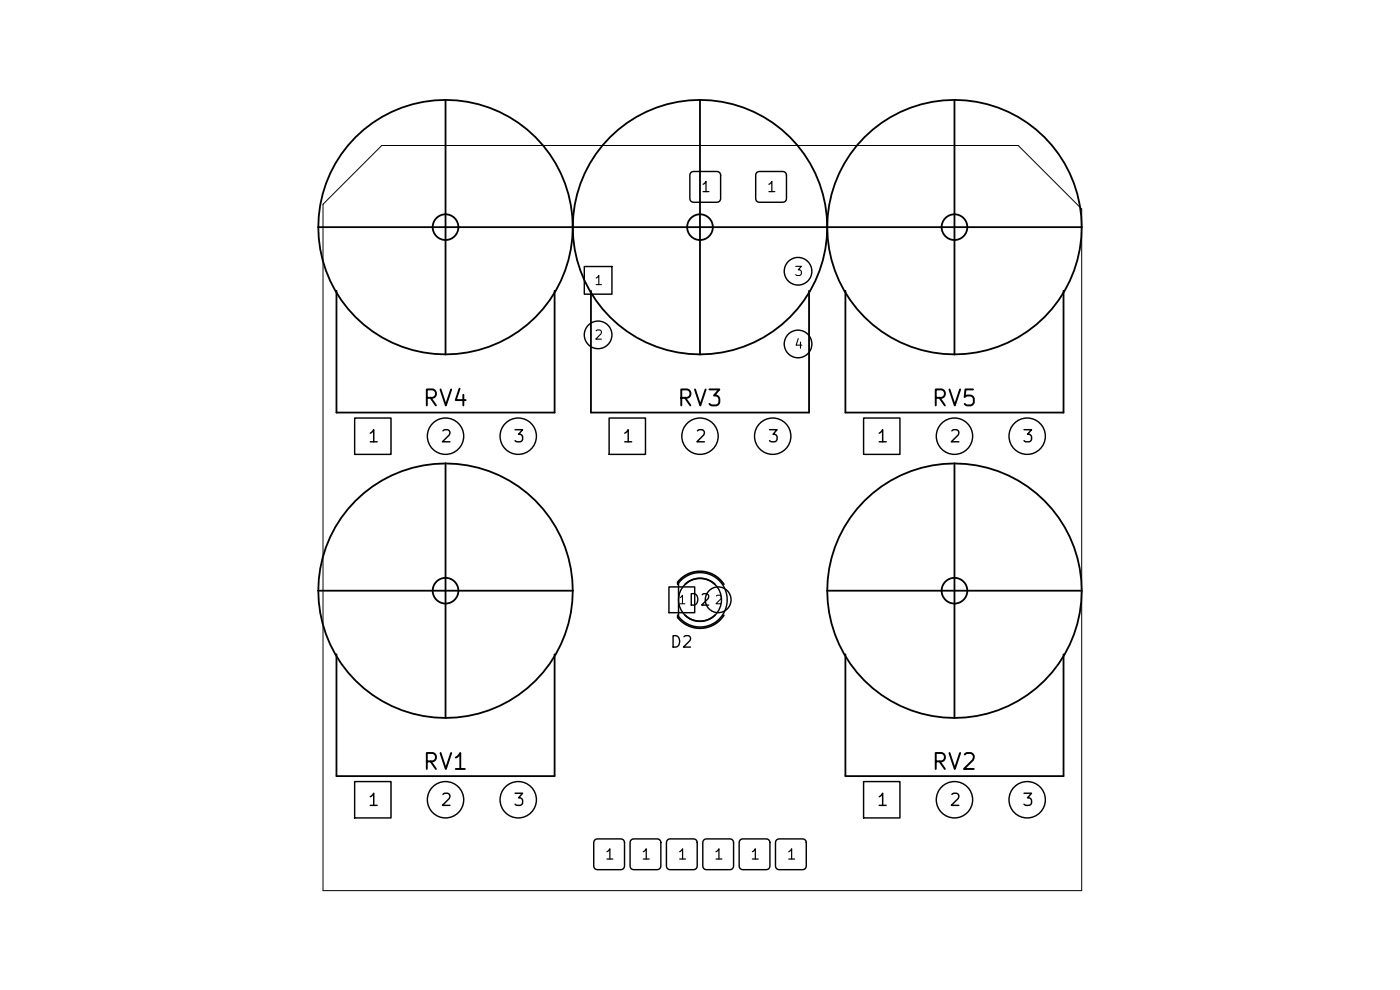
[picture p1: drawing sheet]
<svg xmlns="http://www.w3.org/2000/svg" width="297mm" height="210mm" viewBox="0 0 297 210" stroke-linecap="round" stroke-linejoin="round" font-family="sans-serif">
<defs><g id="words">
<g font-size="3.4">
<text x="89.4" y="87">RV4</text>
<text x="143.4" y="87">RV3</text>
<text x="197.4" y="87">RV5</text>
<text x="89.4" y="164.1">RV1</text>
<text x="197.4" y="164.1">RV2</text>
</g>
<g font-size="2.6">
<text x="77.8" y="94.5">1</text>
<text x="93.2" y="94.5">2</text>
<text x="108.7" y="94.5">3</text>
<text x="131.8" y="94.5">1</text>
<text x="147.2" y="94.5">2</text>
<text x="162.6" y="94.5">3</text>
<text x="185.8" y="94.5">1</text>
<text x="201.2" y="94.5">2</text>
<text x="216.6" y="94.5">3</text>
<text x="77.8" y="171.6">1</text>
<text x="93.2" y="171.6">2</text>
<text x="108.7" y="171.6">3</text>
<text x="185.8" y="171.6">1</text>
<text x="201.2" y="171.6">2</text>
<text x="216.6" y="171.6">3</text>
</g>
<g font-size="2.4">
<text x="145.8" y="129.1">D2</text>
<text x="142" y="138">D2</text>
</g>
<g font-size="2.2">
<text x="148.5" y="41.3">1</text>
<text x="162.5" y="41.3">1</text>
<text x="128.1" y="182.9">1</text>
<text x="135.8" y="182.9">1</text>
<text x="143.6" y="182.9">1</text>
<text x="151.3" y="182.9">1</text>
<text x="159" y="182.9">1</text>
<text x="166.7" y="182.9">1</text>
</g>
<g font-size="2">
<text x="168.3" y="59">3</text>
<text x="125.9" y="61">1</text>
<text x="125.9" y="72.5">2</text>
<text x="168.3" y="74.5">4</text>
</g>
<g font-size="1.8">
<text x="143.7" y="128.6">1</text>
<text x="151.4" y="128.6">2</text>
</g>
</g></defs>
<g fill="none" stroke="#000" stroke-width=".3">
<path d="M146.6 36.6l.5-.2h5a.76 .76 0 0 1 .8 .7v5a.76 .76 0 0 1-.8 .8h-5a.76 .76 0 0 1-.8-.8v-5zM160.5 36.6l.6-.2h5a.76 .76 0 0 1 .7 .7v5a.76 .76 0 0 1-.7 .8h-5a.76 .76 0 0 1-.8-.8v-5zM124 56.5h5.8v5.9h-5.8zM75.2 88.7h7.7v7.7h-7.7zM129.2 88.7h7.7v7.7h-7.7zM183.2 88.7h7.7v7.7h-7.7zM141.9 124.5h5.5v5.5h-5.5zM144.3 123.3a5.8 5.8 0 0 1 8.3-.1 5.8 5.8 0 0 1-.3 8.4 5.8 5.8 0 0 1-8.4-.8v-7.1zM75.2 165.8h7.7v7.7h-7.7zM126.2 178.2l.5-.2h5a.76 .76 0 0 1 .8 .7v5a.76 .76 0 0 1-.8 .8h-5a.76 .76 0 0 1-.7-.8v-5zM133.9 178.2l.5-.2h5a.76 .76 0 0 1 .8 .7v5a.76 .76 0 0 1-.8 .8h-5a.76 .76 0 0 1-.7-.8v-5zM141.6 178.2l.5-.2h5.1a.76 .76 0 0 1 .7 .7v5a.76 .76 0 0 1-.7 .8h-5.1a.76 .76 0 0 1-.7-.8v-5z"/>
<path d="M149.3 178.2l.6-.2h5a.76 .76 0 0 1 .7 .7v5a.76 .76 0 0 1-.7 .8h-5a.76 .76 0 0 1-.8-.8v-5zM157 178.2l.6-.2h5a.76 .76 0 0 1 .7 .7v5a.76 .76 0 0 1-.7 .8h-5a.76 .76 0 0 1-.8-.8v-5zM164.7 178.2l.6-.2h5a.76 .76 0 0 1 .7 .7v5a.76 .76 0 0 1-.7 .8h-5a.76 .76 0 0 1-.8-.8v-5zM183.2 165.8h7.7v7.7h-7.7z"/>
<circle cx="169.3" cy="57.5" r="2.93"/>
<circle cx="126.9" cy="71" r="2.93"/>
<circle cx="169.3" cy="73" r="2.93"/>
<circle cx="94.5" cy="92.5" r="3.9"/>
<circle cx="109.9" cy="92.5" r="3.9"/>
<circle cx="148.5" cy="92.5" r="3.9"/>
<circle cx="163.9" cy="92.5" r="3.9"/>
<circle cx="202.5" cy="92.5" r="3.9"/>
<circle cx="217.9" cy="92.5" r="3.9"/>
<circle cx="148.5" cy="127.2" r="4.6"/>
<circle cx="152.4" cy="127.2" r="2.73"/>
<circle cx="94.5" cy="169.6" r="3.9"/>
<circle cx="109.9" cy="169.6" r="3.9"/>
<circle cx="202.5" cy="169.6" r="3.9"/>
<circle cx="217.9" cy="169.6" r="3.9"/>
</g>
<path d="M68.5 43.3l12.5-12.4h135l13.5 13.4v144.6h-161z" fill="none" stroke="#000" stroke-width=".21"/>
<g fill="none" stroke="#000" stroke-width=".39">
<path d="M94.5 21.2a27 27 0 0 1 27 27M94.5 21.2a27 27 0 0 0-27 27M94.5 21.2v54M148.5 21.2a27 27 0 0 1 27 27M148.5 21.2a27 27 0 0 0-27 27M148.5 21.2v54M202.5 21.2v54M202.5 21.2a27 27 0 0 1 27 27M202.5 21.2a27 27 0 0 0-27 27M67.5 48.2h162M67.5 48.2a27 27 0 0 0 27 27M121.5 48.2a27 27 0 0 1-27 27"/>
<path d="M121.5 48.2a27 27 0 0 0 27 27M175.5 48.2a27 27 0 0 0 27 27M175.5 48.2a27 27 0 0 1-27 27M229.5 48.2a27 27 0 0 1-27 27M71.4 61.7v25.8h46.3v-25.8M125.4 61.7v25.8h46.2v-25.8M179.3 61.7v25.8h46.3v-25.8M94.5 98.3a27 27 0 0 1 27 27M94.5 98.3a27 27 0 0 0-27 27M94.5 98.3v54M202.5 98.3v54M202.5 98.3a27 27 0 0 1 27 27"/>
<path d="M202.5 98.3a27 27 0 0 0-27 27M67.5 125.3h54M67.5 125.3a27 27 0 0 0 27 27M71.4 138.8v25.8h46.3v-25.8M121.5 125.3a27 27 0 0 1-27 27M175.5 125.3a27 27 0 0 0 27 27M175.5 125.3h54M179.3 138.8v25.8h46.3v-25.8M229.5 125.3a27 27 0 0 1-27 27"/>
<circle cx="94.5" cy="48.2" r="2.73"/>
<circle cx="148.5" cy="48.2" r="2.73"/>
<circle cx="202.5" cy="48.2" r="2.73"/>
<circle cx="94.5" cy="125.3" r="2.73"/>
<circle cx="202.5" cy="125.3" r="2.73"/>
</g>
<path d="M143.8 124v-.5a6 6 0 0 1 9.8 .5M143.8 130.5a1.88 1.88 0 0 0 1 1.5 6 6 0 0 0 8.8-1.5M145.3 124a4.6 4.6 0 0 1 6.4 0M145.3 130.5a4.6 4.6 0 0 0 6.4 0" fill="none" stroke="#000" stroke-width=".36"/>
<use href="#words"/>
</svg>
